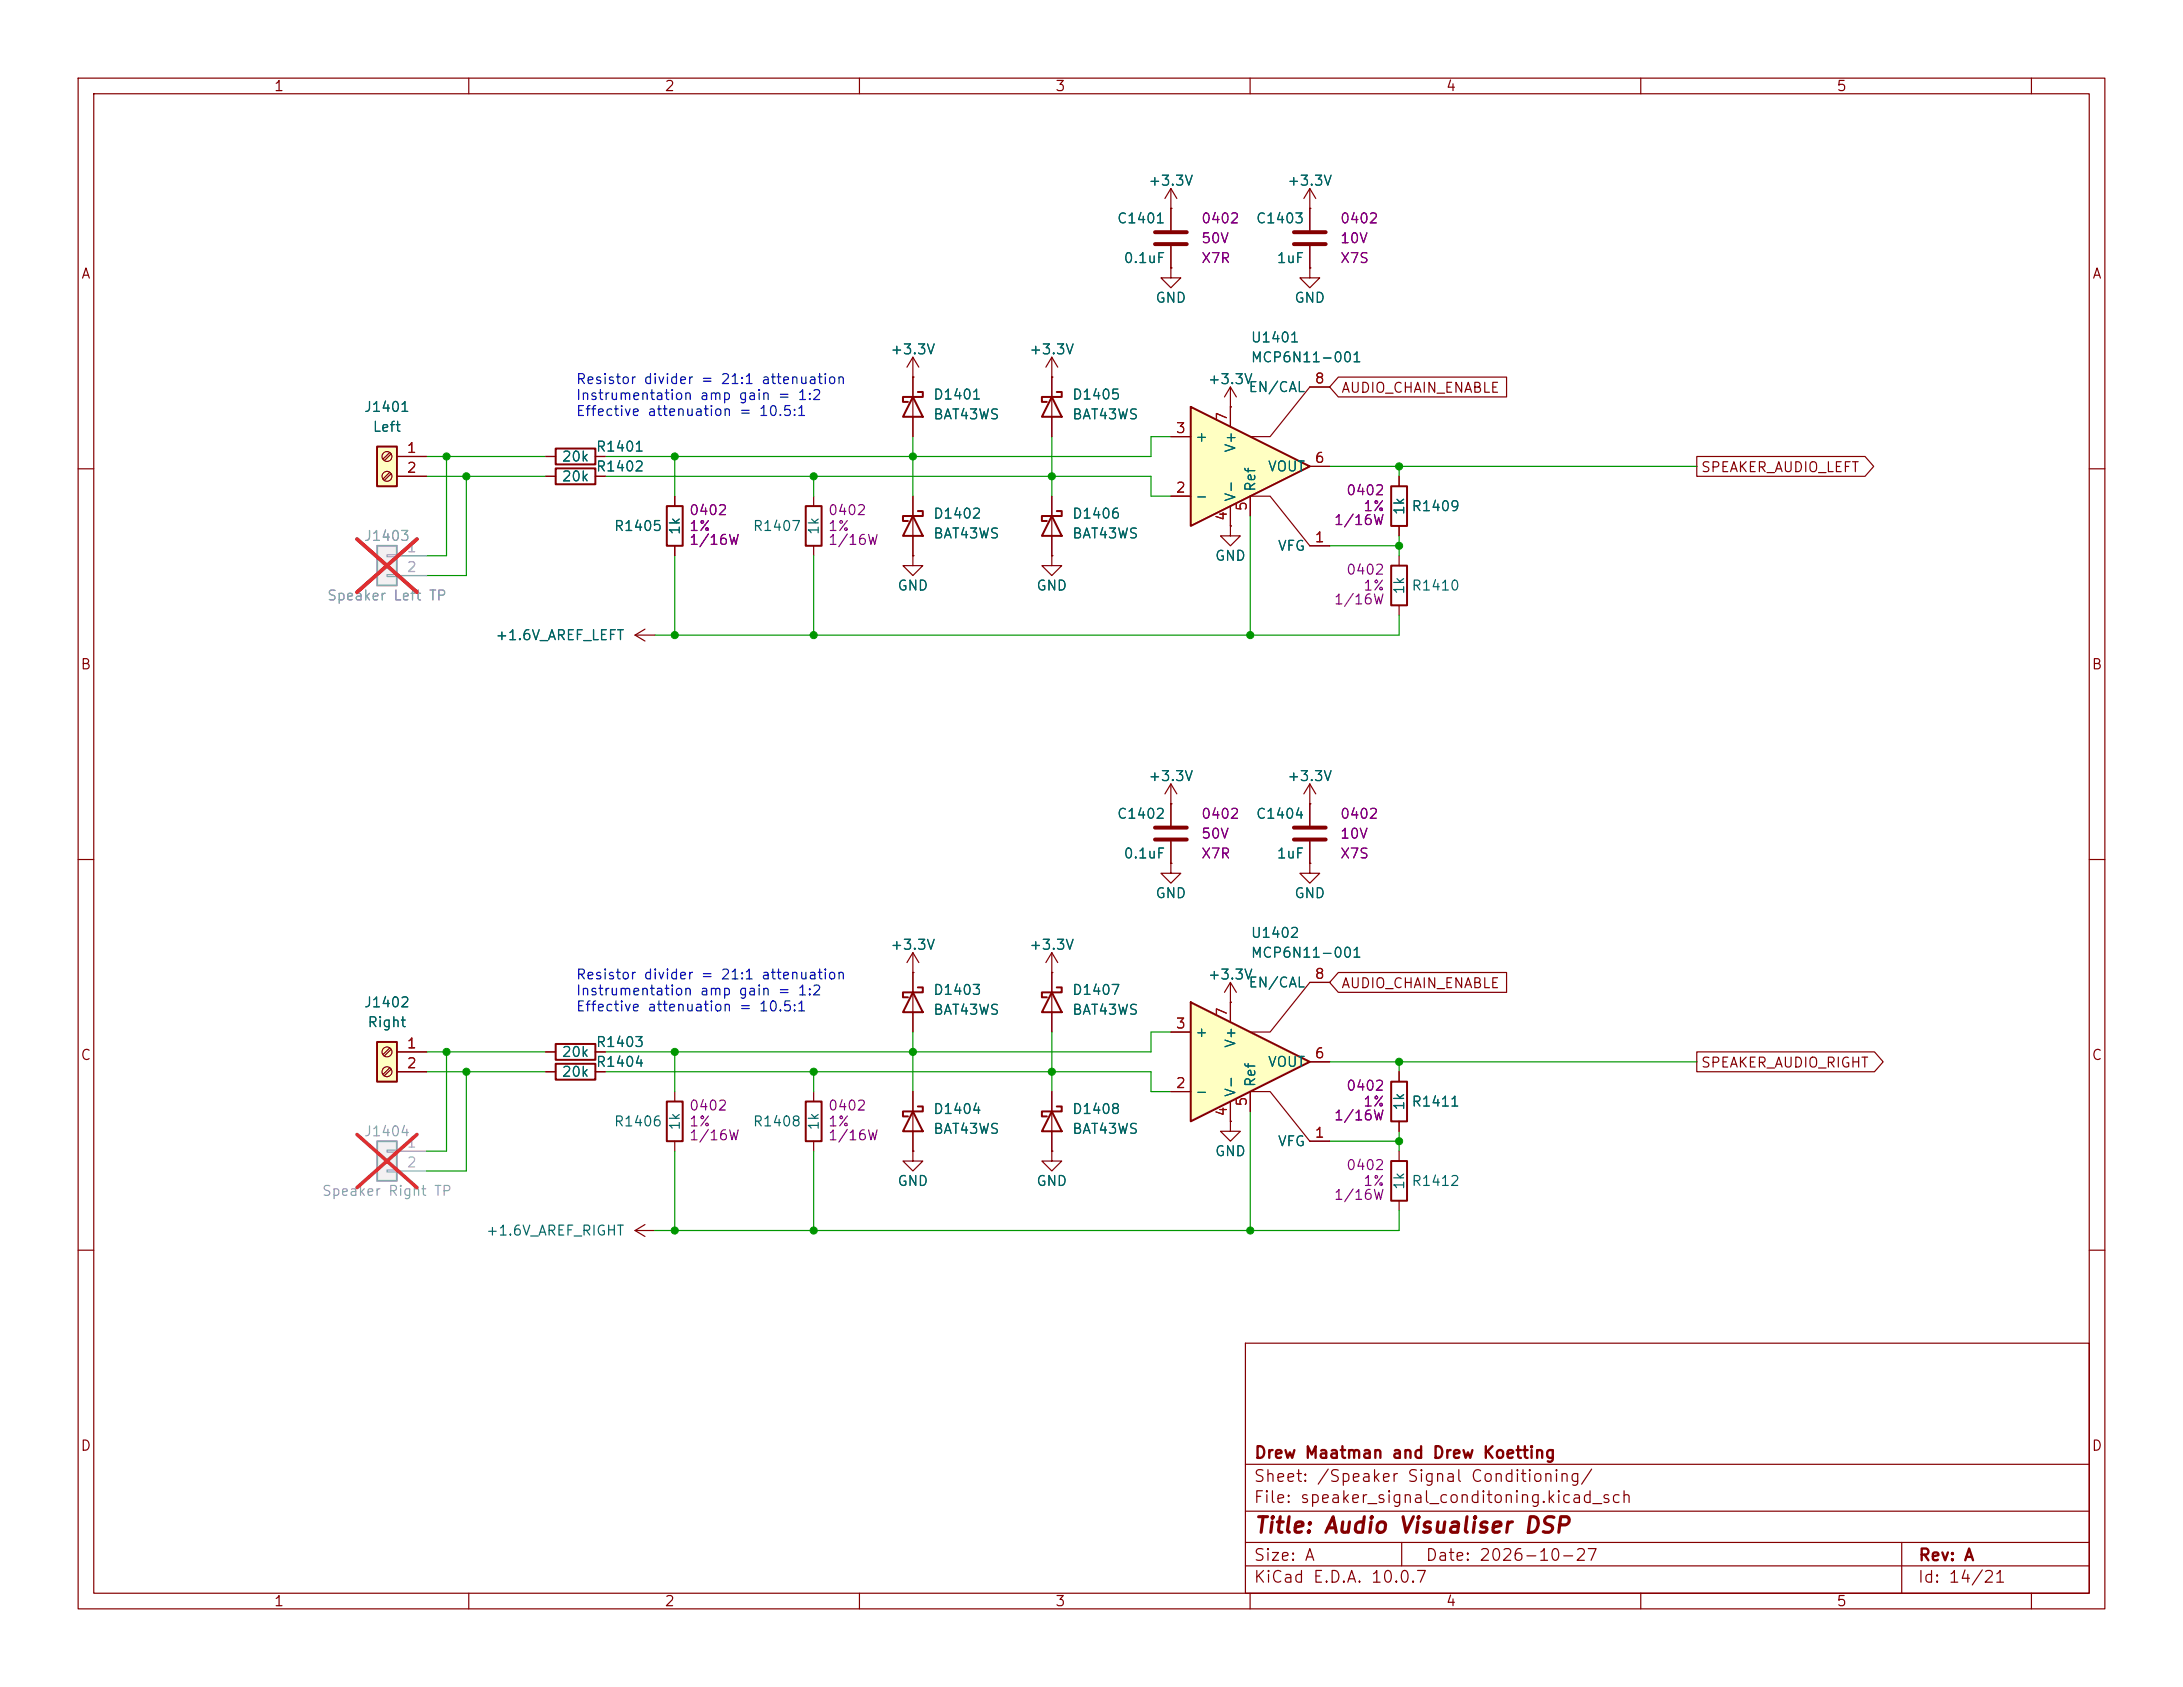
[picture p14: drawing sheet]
<svg xmlns="http://www.w3.org/2000/svg" width="279mm" height="216mm" viewBox="0 0 279 216" stroke-linecap="round" stroke-linejoin="round" font-family="sans-serif">
<defs><g id="words">
<text font-size="2" fill="#840000" x="160.4" y="196.7">Title: Audio Visualiser DSP</text>
<g font-size="1.5" fill="#840000">
<text x="160.4" y="190">Sheet: /Speaker Signal Conditioning/</text>
<text x="160.4" y="187">Drew Maatman and Drew Koetting</text>
<text x="160.4" y="192.7">File: speaker_signal_conditoning.kicad_sch</text>
<text x="160.4" y="202.9">KiCad E.D.A. 10.0.7</text>
<text x="160.4" y="200.1">Size: A</text>
<text x="182.4" y="200.1">Date: 2026-10-27</text>
<text x="245.4" y="202.9">Id: 14/21</text>
<text x="245.4" y="200.1">Rev: A</text>
</g>
<g font-size="1.3" fill="#840000">
<text x="35" y="12">1</text>
<text x="85" y="12">2</text>
<text x="135" y="12">3</text>
<text x="185" y="12">4</text>
<text x="235" y="12">5</text>
<text x="10.3" y="36">A</text>
<text x="267.7" y="36">A</text>
<text x="171.6" y="50.6">AUDIO_CHAIN_ENABLE</text>
<text x="217.6" y="60.7">SPEAKER_AUDIO_LEFT</text>
<text x="10.2" y="86">B</text>
<text x="267.6" y="86">B</text>
<text x="171.6" y="126.8">AUDIO_CHAIN_ENABLE</text>
<text x="10.2" y="136">C</text>
<text x="217.6" y="136.9">SPEAKER_AUDIO_RIGHT</text>
<text x="267.6" y="136">C</text>
<text x="10.2" y="186">D</text>
<text x="267.6" y="186">D</text>
<text x="35" y="205.9">1</text>
<text x="85" y="205.9">2</text>
<text x="135" y="205.9">3</text>
<text x="185" y="205.9">4</text>
<text x="235" y="205.9">5</text>
</g>
<g font-size="1.3" fill="#006464">
<text x="142.9" y="28.9">C1401</text>
<text x="146.9" y="24.1">+3.3V</text>
<text x="160.7" y="28.9">C1403</text>
<text x="164.7" y="24.1">+3.3V</text>
<text x="143.7" y="34">0.1uF</text>
<text x="163.3" y="34">1uF</text>
<text x="147.8" y="39.1">GND</text>
<text x="165.6" y="39.1">GND</text>
<text x="113.9" y="45.7">+3.3V</text>
<text x="131.7" y="45.7">+3.3V</text>
<text x="160" y="44.1">U1401</text>
<text x="160" y="46.7">MCP6N11-001</text>
<text x="46.5" y="53">J1401</text>
<text x="119.4" y="51.4">D1401</text>
<text x="119.4" y="54">BAT43WS</text>
<text x="137.1" y="51.4">D1405</text>
<text x="137.1" y="54">BAT43WS</text>
<text x="154.5" y="49.5">+3.3V</text>
<text x="159.7" y="50.5">EN/CAL</text>
<text x="47.6" y="55.6">Left</text>
<text x="71.8" y="59.4">20k</text>
<text x="76.2" y="58.1">R1401</text>
<text x="152.9" y="56.8">+</text>
<text x="158.4" y="58" transform="rotate(-90 158.4 58)">V+</text>
<text x="71.8" y="61.9">20k</text>
<text x="76.2" y="60.7">R1402</text>
<text x="152.9" y="64.5">-</text>
<text x="158.4" y="64.3" transform="rotate(-90 158.4 64.3)">V-</text>
<text x="161" y="63" transform="rotate(-90 161 63)">Ref</text>
<text x="162.2" y="60.7">VOUT</text>
<text x="180.6" y="65.7">R1409</text>
<text x="78.5" y="68.3">R1405</text>
<text x="87.3" y="68.6" transform="rotate(-90 87.3 68.6)">1k</text>
<text x="96.3" y="68.3">R1407</text>
<text x="105.1" y="68.6" transform="rotate(-90 105.1 68.6)">1k</text>
<text x="119.4" y="66.7">D1402</text>
<text x="119.4" y="69.2">BAT43WS</text>
<text x="137.1" y="66.7">D1406</text>
<text x="137.1" y="69.2">BAT43WS</text>
<text x="163.5" y="70.8">VFG</text>
<text x="180" y="66" transform="rotate(-90 180 66)">1k</text>
<text x="114.8" y="75.9">GND</text>
<text x="132.6" y="75.9">GND</text>
<text x="155.4" y="72.1">GND</text>
<text x="180" y="76.2" transform="rotate(-90 180 76.2)">1k</text>
<text x="180.6" y="75.9">R1410</text>
<text x="63.3" y="82.2">+1.6V_AREF_LEFT</text>
<text x="146.9" y="100.3">+3.3V</text>
<text x="164.7" y="100.3">+3.3V</text>
<text x="142.9" y="105.1">C1402</text>
<text x="160.7" y="105.1">C1404</text>
<text x="143.7" y="110.2">0.1uF</text>
<text x="163.3" y="110.2">1uF</text>
<text x="147.8" y="115.3">GND</text>
<text x="165.6" y="115.3">GND</text>
<text x="113.9" y="121.9">+3.3V</text>
<text x="131.7" y="121.9">+3.3V</text>
<text x="154.5" y="125.7">+3.3V</text>
<text x="160" y="120.3">U1402</text>
<text x="160" y="122.9">MCP6N11-001</text>
<text x="46.5" y="129.2">J1402</text>
<text x="47" y="131.8">Right</text>
<text x="119.4" y="127.6">D1403</text>
<text x="119.4" y="130.2">BAT43WS</text>
<text x="137.1" y="127.6">D1407</text>
<text x="137.1" y="130.2">BAT43WS</text>
<text x="159.7" y="126.7">EN/CAL</text>
<text x="71.8" y="135.6">20k</text>
<text x="76.2" y="136.9">R1404</text>
<text x="76.2" y="134.3">R1403</text>
<text x="152.9" y="133">+</text>
<text x="158.4" y="134.2" transform="rotate(-90 158.4 134.2)">V+</text>
<text x="162.2" y="136.9">VOUT</text>
<text x="71.8" y="138.1">20k</text>
<text x="119.4" y="142.9">D1404</text>
<text x="137.1" y="142.9">D1408</text>
<text x="152.9" y="140.7">-</text>
<text x="158.4" y="140.5" transform="rotate(-90 158.4 140.5)">V-</text>
<text x="161" y="139.2" transform="rotate(-90 161 139.2)">Ref</text>
<text x="180" y="142.2" transform="rotate(-90 180 142.2)">1k</text>
<text x="180.6" y="141.9">R1411</text>
<text x="78.5" y="144.5">R1406</text>
<text x="87.3" y="144.8" transform="rotate(-90 87.3 144.8)">1k</text>
<text x="96.3" y="144.5">R1408</text>
<text x="105.1" y="144.8" transform="rotate(-90 105.1 144.8)">1k</text>
<text x="119.4" y="145.4">BAT43WS</text>
<text x="137.1" y="145.4">BAT43WS</text>
<text x="155.4" y="148.3">GND</text>
<text x="163.5" y="147">VFG</text>
<text x="114.8" y="152.1">GND</text>
<text x="132.6" y="152.1">GND</text>
<text x="180" y="152.4" transform="rotate(-90 180 152.4)">1k</text>
<text x="180.6" y="152.1">R1412</text>
<text x="62.1" y="158.4">+1.6V_AREF_RIGHT</text>
</g>
<g font-size="1.3" fill="#840084">
<text x="153.7" y="28.9">0402</text>
<text x="171.4" y="28.9">0402</text>
<text x="153.7" y="31.4">50V</text>
<text x="153.7" y="34">X7R</text>
<text x="171.4" y="31.4">10V</text>
<text x="171.4" y="34">X7S</text>
<text x="172.2" y="63.7">0402</text>
<text x="174.4" y="65.7">1%</text>
<text x="88.1" y="66.2">0402</text>
<text x="88.1" y="68.3">1%</text>
<text x="88.1" y="70.1">1/16W</text>
<text x="105.9" y="66.2">0402</text>
<text x="105.9" y="68.3">1%</text>
<text x="105.9" y="70.1">1/16W</text>
<text x="170.6" y="67.5">1/16W</text>
<text x="170.6" y="77.7">1/16W</text>
<text x="172.2" y="73.9">0402</text>
<text x="174.4" y="75.9">1%</text>
<text x="153.7" y="105.1">0402</text>
<text x="153.7" y="107.6">50V</text>
<text x="171.4" y="105.1">0402</text>
<text x="171.4" y="107.6">10V</text>
<text x="153.7" y="110.2">X7R</text>
<text x="171.4" y="110.2">X7S</text>
<text x="88.1" y="142.4">0402</text>
<text x="105.9" y="142.4">0402</text>
<text x="170.6" y="143.7">1/16W</text>
<text x="172.2" y="139.9">0402</text>
<text x="174.4" y="141.9">1%</text>
<text x="88.1" y="144.5">1%</text>
<text x="88.1" y="146.3">1/16W</text>
<text x="105.9" y="144.5">1%</text>
<text x="105.9" y="146.3">1/16W</text>
<text x="170.6" y="153.9">1/16W</text>
<text x="172.2" y="150.1">0402</text>
<text x="174.4" y="152.1">1%</text>
</g>
<g font-size="1.3" fill="#0000c2">
<text x="73.6" y="49.5">Resistor divider = 21:1 attenuation</text>
<text x="73.6" y="51.5">Instrumentation amp gain = 1:2</text>
<text x="73.6" y="53.6">Effective attenuation = 10.5:1</text>
<text x="73.6" y="125.7">Resistor divider = 21:1 attenuation</text>
<text x="73.6" y="127.7">Instrumentation amp gain = 1:2</text>
<text x="73.6" y="129.8">Effective attenuation = 10.5:1</text>
</g>
<g font-size="1.3" fill="#a90000">
<text x="168.2" y="49.4">8</text>
<text x="52" y="58.3">1</text>
<text x="150.4" y="55.7">3</text>
<text x="157.3" y="54.1" transform="rotate(-90 157.3 54.1)">7</text>
<text x="168.2" y="59.6">6</text>
<text x="52" y="60.8">2</text>
<text x="150.4" y="63.4">2</text>
<text x="159.9" y="65.5" transform="rotate(-90 159.9 65.5)">5</text>
<text x="157.3" y="66.8" transform="rotate(-90 157.3 66.8)">4</text>
<text x="168.2" y="69.7">1</text>
<text x="168.2" y="125.6">8</text>
<text x="150.4" y="131.9">3</text>
<text x="157.3" y="130.3" transform="rotate(-90 157.3 130.3)">7</text>
<text x="52" y="134.5">1</text>
<text x="52" y="137">2</text>
<text x="168.2" y="135.8">6</text>
<text x="150.4" y="139.6">2</text>
<text x="157.3" y="143" transform="rotate(-90 157.3 143)">4</text>
<text x="159.9" y="141.7" transform="rotate(-90 159.9 141.7)">5</text>
<text x="168.2" y="145.9">1</text>
</g>
<g font-size="1.3" fill="#989898">
<text x="46.5" y="69.5">J1403</text>
<text x="41.8" y="77.2">Speaker Left TP</text>
<text x="46.5" y="145.7">J1404</text>
<text x="41.1" y="153.4">Speaker Right TP</text>
</g>
<g font-size="1.3" fill="#aaa">
<text x="52" y="71">1</text>
<text x="52" y="73.5">2</text>
<text x="52" y="147.2">1</text>
<text x="52" y="149.7">2</text>
</g>
</g></defs>
<g fill="none" stroke="#840000" stroke-width=".15">
<path d="M10 10h259.4v195.9h-259.4zM12 12h255.4v191.9h-255.4zM60 10v2M110 10v2M160 10v2M210 10v2M260 10v2M134.6 48.3h.1M134.6 45.7l-.7 1.3M134.6 45.7l.8 1.3M134.6 45.7v2.6M157.5 52.1h.1"/>
<path d="M157.5 49.5l-.8 1.3M157.5 49.5l.7 1.3M157.5 49.5v2.6M10 60h2M69.8 61h1.3M76.2 61h1.3M267.4 60h2M10 110h2M267.4 110h2M10 160h2M159.4 171.9h108v32h-108zM267.4 160h2"/>
<path d="M159.4 197.4h108M159.4 193.4h108M159.4 187.4h108M179.4 197.4v3M243.4 197.4v6.5M60 203.9v2M110 203.9v2M159.4 200.4h108M160 203.9v2M210 203.9v2M260 203.9v2"/>
</g>
<path d="M71.1 59.9h5.1v2.1h-5.1z" fill="none" stroke="#840000" stroke-width=".25"/>
<path d="M152.4 52.1l15.2 7.6-15.2 7.6z" fill="#ffffc2"/>
<path d="M116.8 50.8l1.3 2.5h-2.5zM117.5 50.2h.6v.6h-2.5v.6h.6M134.6 50.8l1.3 2.5h-2.6zM135.3 50.2h.6v.6h-2.6v.6h.7M152.4 52.1l15.2 7.6-15.2 7.6zM116.8 66l1.3 2.6h-2.5zM117.5 65.4h.6v.6h-2.5v.7h.6M178.1 72.4h2v5.1h-2zM178.1 62.2h2v5.1h-2zM134.6 142.2l1.3 2.6h-2.6zM135.3 141.6h.6v.6h-2.6v.7h.7" fill="none" stroke="#840000" stroke-width=".25"/>
<g fill="none" stroke="#840000" stroke-width=".15">
<path d="M149.9 34.3v1.3h1.2l-1.2 1.2-1.3-1.2h1.3M149.9 34.3h.1M149.9 26.7h.1M149.9 24.1l-.8 1.3M149.9 24.1l.7 1.3M149.9 24.1v5.4M149.9 31.5v2.8M167.6 34.3v1.3h1.3l-1.3 1.2-1.2-1.2h1.2M167.6 34.3h.1M167.6 26.7h.1M167.6 24.1l-.7 1.3M167.6 24.1l.8 1.3"/>
<path d="M167.6 24.1v5.4M167.6 31.5v2.8M116.8 48.3h.1M116.8 45.7v10.2M116.8 45.7l-.7 1.3M116.8 45.7l.8 1.3M134.6 48.3v7.6M149.9 55.9h2.5M157.5 52.1v2.5M167.6 59.7h2.6M170.2 49.5h-2.6l-5 6.4h-2.6M116.8 71.1v1.3h1.3l-1.3 1.3-1.2-1.3h1.2"/>
<path d="M116.8 71.1h.1M116.8 63.5v7.6M149.9 63.5h2.5M157.5 64.8v2.5M160 66v-2.5h2.6l5 6.4h2.6M179.1 61v1.2M179.1 67.3v1.3M179.1 71.1v1.3M179.1 77.5v1.2M167.6 102.9v2.8M167.6 107.7v2.8M134.6 139.7v7.6"/>
<path d="M157.5 128.3h.1M157.5 125.7v2.6M157.5 125.7l-.8 1.3M157.5 125.7l.7 1.3M134.6 147.3v1.3h1.3l-1.3 1.3-1.3-1.3h1.3M134.6 147.3h.1M157.5 143.5v1.3h1.2l-1.2 1.3-1.3-1.3h1.3M157.5 143.5h.1"/>
</g>
<path d="M147.8 29.7h4.1M147.8 31.2h4.1M165.6 29.7h4.1M165.6 31.2h4.1M165.6 105.9h4.1M165.6 107.4h4.1" fill="none" stroke="#840000" stroke-width=".51"/>
<path d="M152.4 128.3l15.2 7.6-15.2 7.6z" fill="#ffffc2"/>
<path d="M134.6 66l1.3 2.6h-2.6zM135.3 65.4h.6v.6h-2.6v.7h.7M134.6 127l1.3 2.5h-2.6zM135.3 126.4h.6v.6h-2.6v.6h.7M152.4 128.3l15.2 7.6-15.2 7.6zM178.1 138.4h2v5.1h-2zM85.3 141h2.1v5.1h-2.1zM103.1 141h2.1v5.1h-2.1zM178.1 148.6h2v5.1h-2z" fill="none" stroke="#840000" stroke-width=".25"/>
<g fill="none" stroke="#840000" stroke-width=".15">
<path d="M134.6 71.1v1.3h1.3l-1.3 1.3-1.3-1.3h1.3M134.6 71.1h.1M134.6 63.5v7.6M157.5 67.3v1.3h1.2l-1.2 1.3-1.3-1.3h1.3M157.5 67.3h.1M149.9 102.9h.1M149.9 110.5v1.3h1.2l-1.2 1.2-1.3-1.2h1.3M149.9 110.5h.1M149.9 100.3l-.8 1.3M149.9 100.3l.7 1.3M149.9 100.3v5.4M149.9 107.7v2.8"/>
<path d="M167.6 110.5v1.3h1.3l-1.3 1.2-1.2-1.2h1.2M167.6 110.5h.1M167.6 102.9h.1M167.6 100.3l-.7 1.3M167.6 100.3l.8 1.3M167.6 100.3v2.6M86.4 139.7v1.3M104.1 139.7v1.3M134.6 124.5h.1M134.6 121.9v10.2M134.6 121.9l-.7 1.3M134.6 121.9l.8 1.3"/>
<path d="M149.9 139.7h2.5M149.9 132.1h2.5M157.5 128.3v2.5M167.6 135.9h2.6M170.2 125.7h-2.6l-5 6.4h-2.6M179.1 137.2v1.2M86.4 146.1v1.2M104.1 146.1v1.2M157.5 141v2.5M160 142.2v-2.5h2.6l5 6.4h2.6M179.1 143.5v1.3M179.1 147.3v1.3"/>
<path d="M179.1 153.7v1.2"/>
</g>
<path d="M147.8 105.9h4.1M147.8 107.4h4.1" fill="none" stroke="#840000" stroke-width=".51"/>
<path d="M48.3 146.1h2.5v5h-2.5z" fill="#f0f0f0"/>
<path d="M48.3 146.1h2.5v5h-2.5z" fill="none" stroke="#a1a1a1" stroke-width=".25"/>
<path d="M49.5 147.2h1.3v.2h-1.3zM49.5 149.7h1.3v.3h-1.3zM50.8 147.3h3.8M50.8 149.9h3.8" fill="none" stroke="#a1a1a1" stroke-width=".15"/>
<path d="M45.7 145.2l7.7 6.8M53.4 145.2l-7.7 6.8" fill="none" stroke="#e12e31" stroke-width=".46"/>
<path d="M69.8 137.2h1.3M76.2 137.2h1.3M116.8 124.5h.1M116.8 121.9l-.7 1.3M116.8 121.9l.8 1.3M116.8 121.9v10.2M116.8 139.7v7.6M81.3 157.5l1.2 .7M81.3 157.5h2.5M82.5 156.7l-1.2 .8M116.8 147.3v1.3h1.3l-1.3 1.3-1.2-1.3h1.2M116.8 147.3h.1" fill="none" stroke="#840000" stroke-width=".15"/>
<path d="M71.1 136.1h5.1v2.1h-5.1zM116.8 127l1.3 2.5h-2.5zM117.5 126.4h.6v.6h-2.5v.6h.6M116.8 142.2l1.3 2.6h-2.5zM117.5 141.6h.6v.6h-2.5v.7h.6" fill="none" stroke="#840000" stroke-width=".25"/>
<path d="M48.3 133.4h2.5v5h-2.5z" fill="#ffffc2"/>
<path d="M48.3 133.4h2.5v5h-2.5z" fill="none" stroke="#840000" stroke-width=".25"/>
<g fill="none" stroke="#840000" stroke-width=".15">
<path d="M81.3 81.3l1.2 .7M81.3 81.3h2.5M82.5 80.5l-1.2 .8M49.9 134.1l-.9 .9M49.9 136.7l-.9 .8M50.1 134.3l-.9 .8M50.1 136.8l-.9 .9M50.8 134.6h3.8M50.8 137.2h3.8"/>
<circle cx="49.5" cy="137.2" r=".63"/>
<circle cx="49.5" cy="134.6" r=".63"/>
</g>
<path d="M48.3 69.9h2.5v5h-2.5z" fill="#f0f0f0"/>
<path d="M48.3 69.9h2.5v5h-2.5z" fill="none" stroke="#a1a1a1" stroke-width=".25"/>
<path d="M49.5 71h1.3v.2h-1.3zM49.5 73.5h1.3v.3h-1.3zM50.8 71.1h3.8M50.8 73.7h3.8" fill="none" stroke="#a1a1a1" stroke-width=".15"/>
<path d="M45.7 69l7.7 6.8M53.4 69l-7.7 6.8" fill="none" stroke="#e12e31" stroke-width=".46"/>
<path d="M71.1 57.4h5.1v2h-5.1zM85.3 64.8h2.1v5.1h-2.1zM103.1 64.8h2.1v5.1h-2.1zM71.1 133.6h5.1v2h-5.1z" fill="none" stroke="#840000" stroke-width=".25"/>
<path d="M69.8 58.4h1.3M76.2 58.4h1.3M86.4 63.5v1.3M86.4 69.9v1.2M104.1 63.5v1.3M104.1 69.9v1.2M69.8 134.6h1.3M76.2 134.6h1.3" fill="none" stroke="#840000" stroke-width=".15"/>
<path d="M48.3 57.2h2.5v5h-2.5z" fill="#ffffc2"/>
<path d="M48.3 57.2h2.5v5h-2.5z" fill="none" stroke="#840000" stroke-width=".25"/>
<g fill="none" stroke="#840000" stroke-width=".15">
<path d="M149.9 34.3h.1M149.9 26.7h.1M149.9 26.7v2.8M149.9 31.5v2.8M167.6 34.3h.1M167.6 26.7h.1M167.6 26.7v2.8M167.6 31.5v2.8M49.9 57.9l-.9 .9M50.1 58.1l-.9 .8M50.8 58.4h3.8M69.8 58.4h1.3"/>
<path d="M76.2 58.4h1.3M116.8 48.3h.1M116.8 48.3v2.5M116.8 53.3v2.6M134.6 48.3h.1M134.6 48.3v2.5M134.6 53.3v2.6M149.9 55.9h2.5M157.5 52.1h.1M157.5 52.1v2.5M167.6 59.7h2.6M167.6 49.5h2.6"/>
<path d="M171.3 48.3h21.5v2.5h-21.5l-1.1-1.3zM217.2 58.4h21.5l1.1 1.3-1.1 1.3h-21.5zM49.9 60.5l-.9 .8M50.1 60.6l-.9 .9M50.8 61h3.8M69.8 61h1.3M76.2 61h1.3M86.4 63.5v1.3M86.4 69.9v1.2M116.8 71.1h.1M116.8 63.5v2.5M116.8 68.6v2.5"/>
<path d="M134.6 71.1h.1M134.6 63.5v2.5M134.6 68.6v2.5M149.9 63.5h2.5M157.5 67.3h.1M157.5 64.8v2.5M160 63.5v2.5M167.6 69.9h2.6M179.1 61v1.2M179.1 67.3v1.3M149.9 110.5h.1M149.9 102.9h.1"/>
<path d="M149.9 102.9v2.8M149.9 107.7v2.8M167.6 110.5h.1M167.6 102.9h.1M167.6 102.9v2.8M167.6 107.7v2.8M50.8 137.2h3.8M50.8 134.6h3.8M69.8 137.2h1.3M69.8 134.6h1.3M76.2 137.2h1.3M76.2 134.6h1.3"/>
<path d="M116.8 124.5h.1M116.8 124.5v2.5M116.8 129.5v2.6M116.8 139.7v2.5M134.6 124.5h.1M134.6 124.5v2.5M134.6 129.5v2.6M134.6 139.7v2.5M149.9 139.7h2.5M149.9 132.1h2.5M157.5 128.3h.1M157.5 128.3v2.5"/>
<path d="M160 139.7v2.5M167.6 135.9h2.6M167.6 125.7h2.6M171.3 124.5h21.5v2.5h-21.5l-1.1-1.3zM179.1 137.2v1.2M217.2 134.6h22.7l1.1 1.3-1.1 1.3h-22.7zM116.8 147.3h.1M116.8 144.8v2.5M134.6 147.3h.1M134.6 144.8v2.5M157.5 143.5h.1M157.5 141v2.5"/>
<path d="M167.6 146.1h2.6M179.1 143.5v1.3"/>
<circle cx="49.5" cy="58.4" r=".63"/>
<circle cx="49.5" cy="61" r=".63"/>
</g>
<g fill="none" stroke="#009600" stroke-width=".15">
<path d="M54.6 58.4h15.2M57.1 58.4v12.7h-2.5M86.4 58.4v5.1M116.8 55.9v7.6M134.6 55.9v7.6M149.9 55.9h-2.6v2.5h-69.8M170.2 59.7h47M179.1 59.7v1.3M54.6 61h15.2M59.7 61v12.7h-5.1M77.5 61h69.8v2.5h2.6M86.4 71.1v10.2"/>
<path d="M104.1 61v2.5M104.1 71.1v10.2M160 66v15.3M170.2 69.9h8.9M179.1 68.6v2.5M179.1 78.7v2.6h-95.3M54.6 134.6h15.2M54.6 137.2h15.2M57.1 134.6v12.7h-2.5M59.7 137.2v12.7h-5.1M77.5 137.2h69.8v2.5h2.6M86.4 134.6v5.1"/>
<path d="M104.1 137.2v2.5M116.8 132.1v7.6M134.6 132.1v7.6M149.9 132.1h-2.6v2.5h-69.8M170.2 135.9h47M179.1 135.9v1.3M86.4 147.3v10.2M104.1 147.3v10.2M160 142.2v15.3M170.2 146.1h8.9M179.1 154.9v2.6h-95.3M179.1 144.8v2.5"/>
</g>
<path d="M50.8 71.1h3.8M50.8 73.7h3.8" fill="none" stroke="#a1a1a1" stroke-width=".15"/>
<path d="M45.7 69l7.7 6.8M53.4 69l-7.7 6.8" fill="none" stroke="#e12e31" stroke-width=".46"/>
<g fill="#009600" stroke="#009600" stroke-width=".13">
<circle cx="179.1" cy="69.9" r=".46"/>
<circle cx="179.1" cy="59.7" r=".46"/>
<circle cx="134.6" cy="61" r=".46"/>
<circle cx="179.1" cy="146.1" r=".46"/>
<circle cx="160" cy="81.3" r=".46"/>
<circle cx="179.1" cy="135.9" r=".46"/>
<circle cx="160" cy="157.5" r=".46"/>
<circle cx="104.1" cy="157.5" r=".46"/>
<circle cx="86.4" cy="157.5" r=".46"/>
<circle cx="86.4" cy="134.6" r=".46"/>
<circle cx="57.1" cy="134.6" r=".46"/>
<circle cx="59.7" cy="137.2" r=".46"/>
<circle cx="134.6" cy="137.2" r=".46"/>
<circle cx="116.8" cy="134.6" r=".46"/>
<circle cx="104.1" cy="137.2" r=".46"/>
<circle cx="104.1" cy="81.3" r=".46"/>
<circle cx="104.1" cy="61" r=".46"/>
<circle cx="116.8" cy="58.4" r=".46"/>
<circle cx="86.4" cy="81.3" r=".46"/>
<circle cx="59.7" cy="61" r=".46"/>
<circle cx="57.1" cy="58.4" r=".46"/>
<circle cx="86.4" cy="58.4" r=".46"/>
</g>
<use href="#words"/>
</svg>
